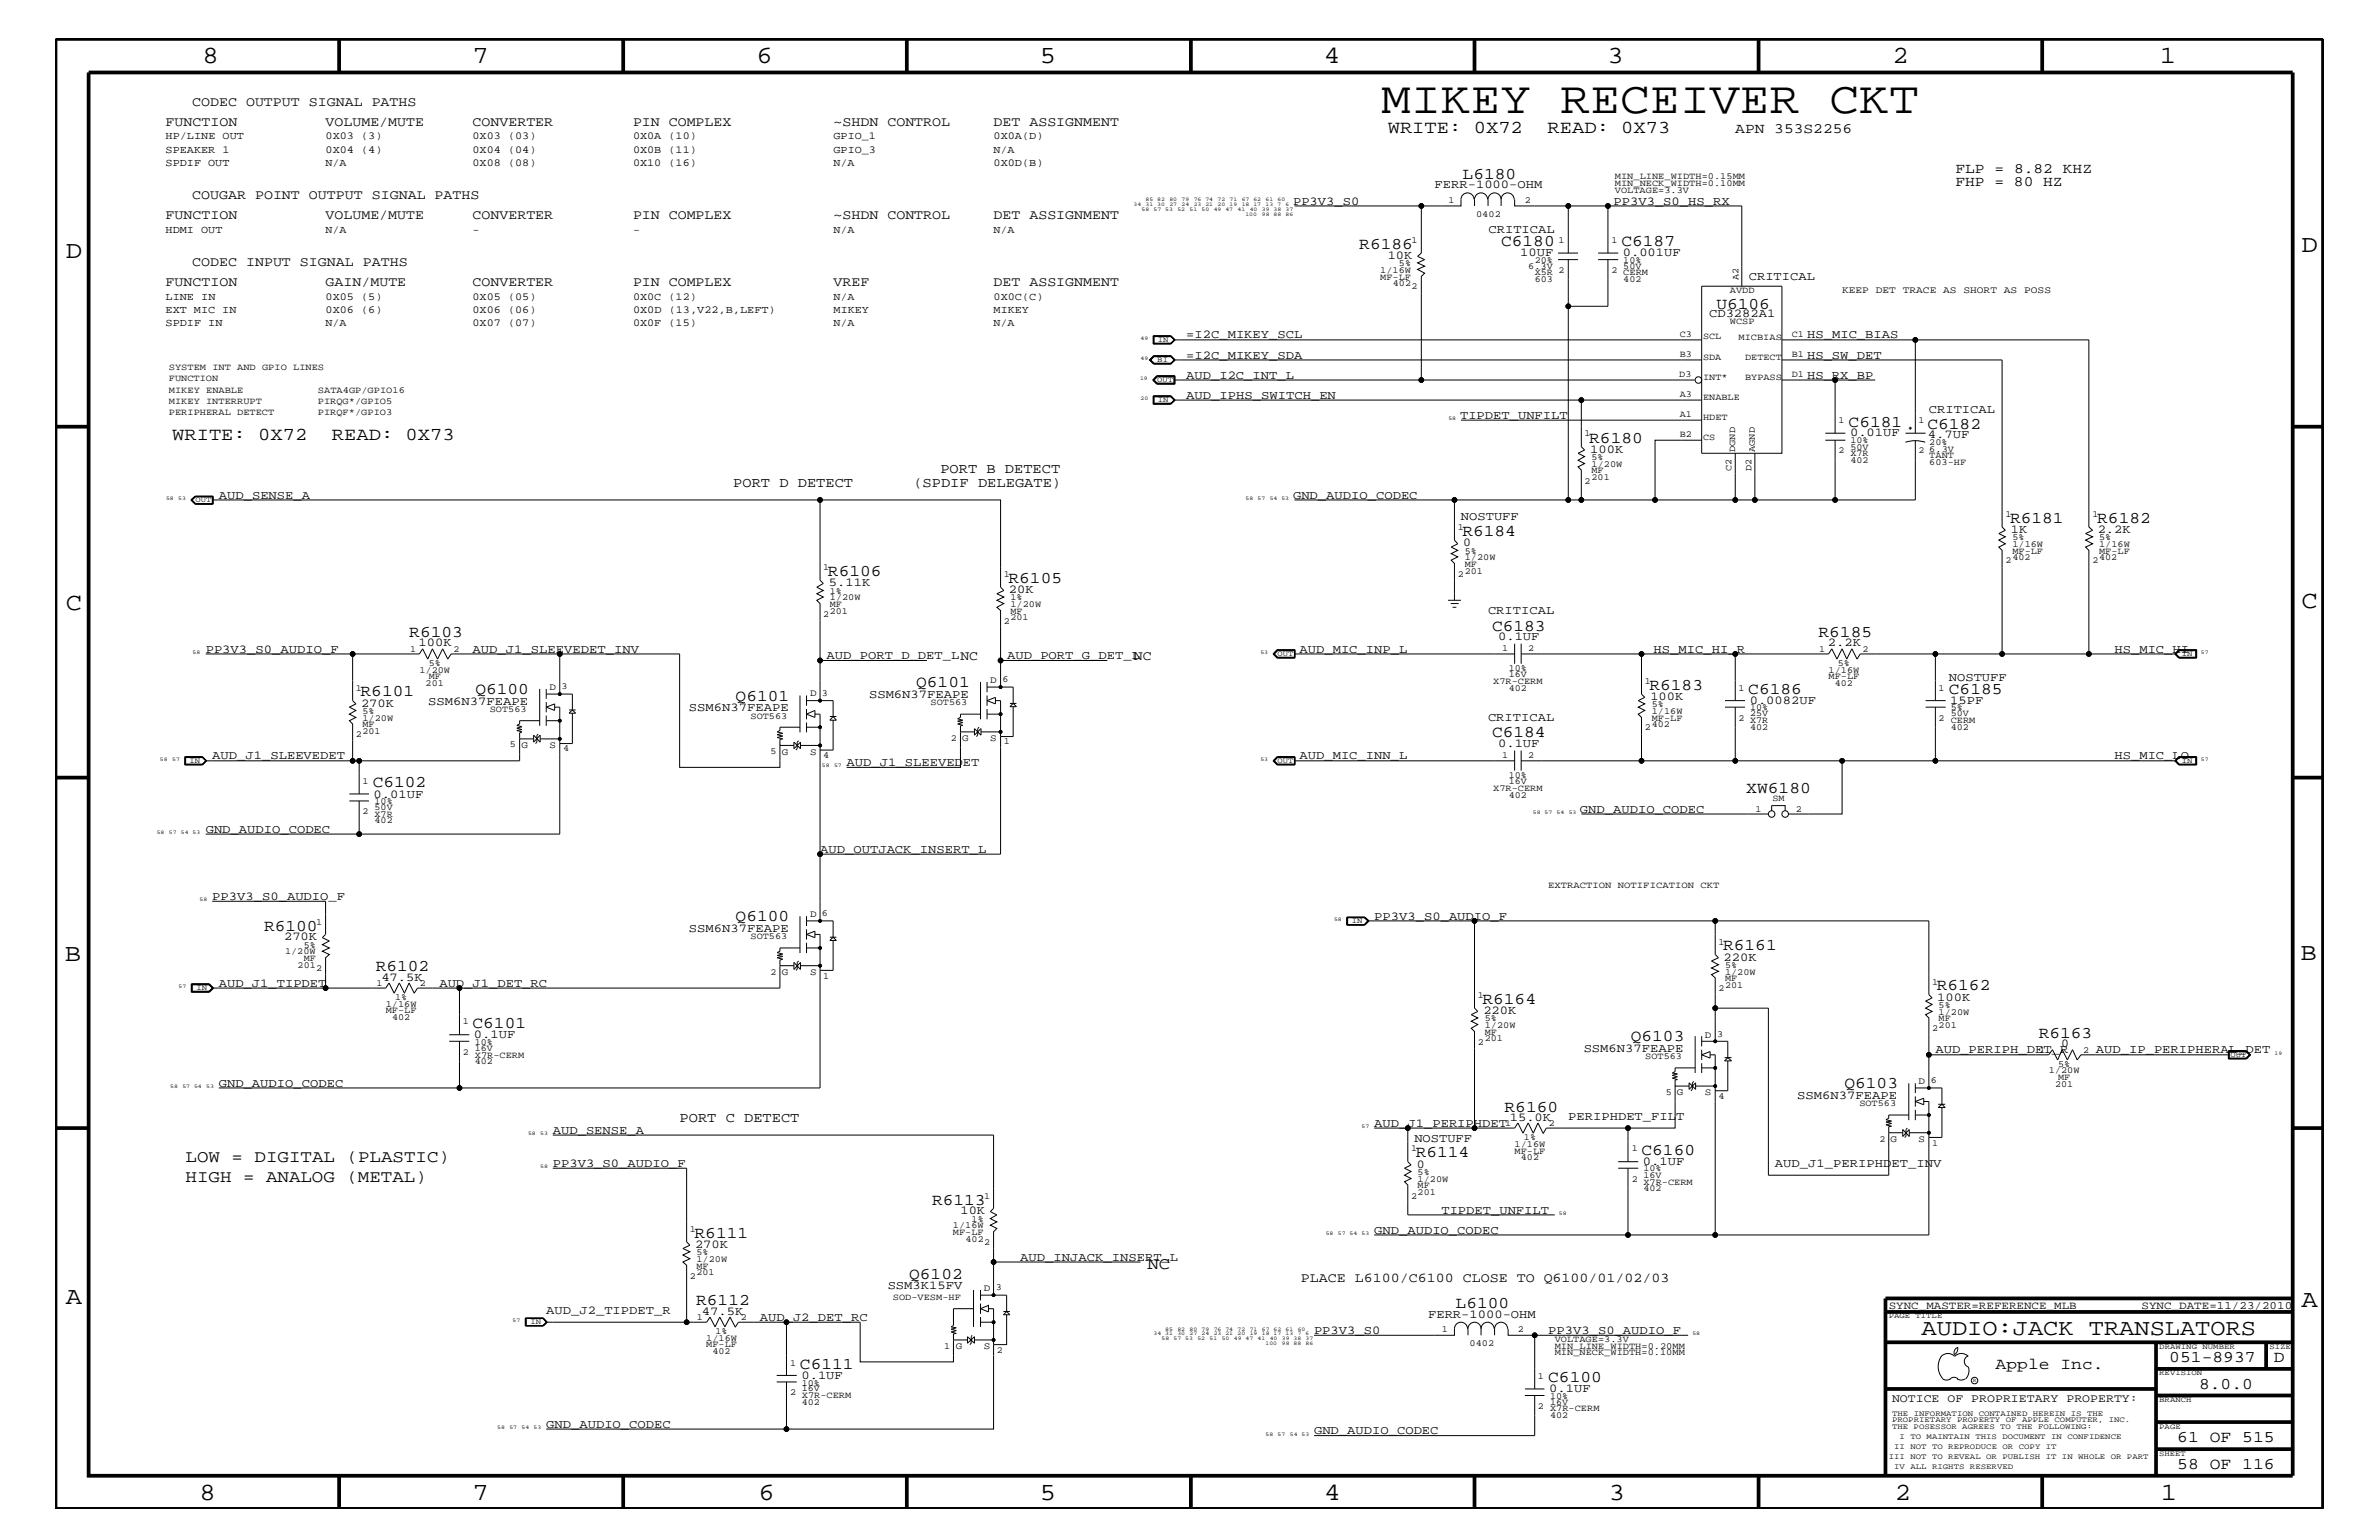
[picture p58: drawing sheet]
<svg xmlns="http://www.w3.org/2000/svg" width="432mm" height="279mm" viewBox="0 0 432 279" stroke-linecap="round" stroke-linejoin="round" font-family="sans-serif">
<defs><g id="words">
<text font-size="8.2" x="250.7" y="20.4">MIKEY RECEIVER CKT</text>
<g font-size="4.5">
<text x="36.7" y="11.5">8</text>
<text x="85.8" y="11.5">7</text>
<text x="137.3" y="11.5">6</text>
<text x="188.7" y="11.5">5</text>
<text x="240.3" y="11.5">4</text>
<text x="291.8" y="11.5">3</text>
<text x="343.5" y="11.5">2</text>
<text x="392" y="11.5">1</text>
<text x="11.9" y="46.8">D</text>
<text x="417.7" y="45.7">D</text>
<text x="11.9" y="110.6">C</text>
<text x="417.7" y="110.3">C</text>
<text x="11.8" y="174.3">B</text>
<text x="417.6" y="174.2">B</text>
<text x="11.9" y="236.7">A</text>
<text x="417.7" y="237.1">A</text>
<text x="36.2" y="272.1">8</text>
<text x="85.8" y="272.1">7</text>
<text x="137.7" y="272.1">6</text>
<text x="188.7" y="272.1">5</text>
<text x="240.4" y="272.1">4</text>
<text x="292" y="272.1">3</text>
<text x="343.9" y="272.1">2</text>
<text x="392.2" y="272.1">1</text>
</g>
<text font-size="4.1" x="348.8" y="242.3">AUDIO:JACK TRANSLATORS</text>
<g font-size="3.3">
<text x="251.9" y="24.1">WRITE: 0X72</text>
<text x="280.9" y="24.1">READ: 0X73</text>
<text x="31.2" y="79.9">WRITE: 0X72</text>
<text x="60.2" y="79.9">READ: 0X73</text>
</g>
<g font-size="3.1">
<text x="33.7" y="214.4">HIGH = ANALOG (METAL)</text>
<text x="33.7" y="210.8">LOW = DIGITAL (PLASTIC)</text>
<text x="208.3" y="230.2">NC</text>
</g>
<g font-size="3">
<text x="265.5" y="32.5">L6180</text>
<text x="246.7" y="45.2">R6186</text>
<text x="272.5" y="44.6">C6180</text>
<text x="294.3" y="44.6">C6187</text>
<text x="311.5" y="56.1">U6106</text>
<text x="335.5" y="77.4">C6181</text>
<text x="349.8" y="77.8">C6182</text>
<text x="288.5" y="80.3">R6180</text>
<text x="364.8" y="94.9">R6181</text>
<text x="380.7" y="94.9">R6182</text>
<text x="265.4" y="97.3">R6184</text>
<text x="150.3" y="104.6">R6106</text>
<text x="183" y="105.8">R6105</text>
<text x="74.3" y="115.6">R6103</text>
<text x="270.8" y="114.4">C6183</text>
<text x="330.1" y="115.6">R6185</text>
<text x="86.3" y="125.9">Q6100</text>
<text x="166.3" y="124.7">Q6101</text>
<text x="299.4" y="125.2">R6183</text>
<text x="317.3" y="125.9">C6186</text>
<text x="353.7" y="125.9">C6185</text>
<text x="65.4" y="126.4">R6101</text>
<text x="133.5" y="127.1">Q6101</text>
<text x="270.8" y="133.8">C6184</text>
<text x="67.6" y="142.9">C6102</text>
<text x="316.9" y="144">XW6180</text>
<text x="133.5" y="167.1">Q6100</text>
<text x="47.9" y="168.9">R6100</text>
<text x="312.8" y="172.4">R6161</text>
<text x="68.2" y="176.2">R6102</text>
<text x="351.5" y="179.7">R6162</text>
<text x="269.1" y="182.1">R6164</text>
<text x="85.8" y="186.5">C6101</text>
<text x="296" y="188.9">Q6103</text>
<text x="370" y="188.3">R6163</text>
<text x="334.8" y="197.4">Q6103</text>
<text x="273.1" y="201.7">R6160</text>
<text x="297.9" y="209.6">C6160</text>
<text x="257" y="210">R6114</text>
<text x="169.2" y="218.6">R6113</text>
<text x="126.1" y="224.6">R6111</text>
<text x="165" y="232">Q6102</text>
<text x="126.4" y="236.8">R6112</text>
<text x="264.2" y="237.3">L6100</text>
<text x="145.2" y="248.4">C6111</text>
<text x="281" y="250.7">C6100</text>
<text x="362.2" y="248.4">Apple Inc.</text>
<text x="393.7" y="247.1">051-8937</text>
<text x="399.2" y="252">8.0.0</text>
<text x="412.7" y="247.1">D</text>
<text x="395.2" y="261.6">61 OF 515</text>
<text x="395.2" y="266.6">58 OF 116</text>
</g>
<g font-size="2.6">
<text x="315" y="24.1">APN 353S2256</text>
<text x="354.9" y="31.4">FLP = 8.82 KHZ</text>
<text x="354.9" y="33.7">FHP = 80 HZ</text>
</g>
<g font-size="2.5">
<text x="30.1" y="22.9">FUNCTION</text>
<text x="34.9" y="19.2">CODEC OUTPUT SIGNAL PATHS</text>
<text x="59.1" y="22.9">VOLUME/MUTE</text>
<text x="85.8" y="22.9">CONVERTER</text>
<text x="114.9" y="22.9">PIN COMPLEX</text>
<text x="151.3" y="22.9">~SHDN CONTROL</text>
<text x="180.3" y="22.9">DET ASSIGNMENT</text>
<text x="30.1" y="39.8">FUNCTION</text>
<text x="34.9" y="36.2">COUGAR POINT OUTPUT SIGNAL PATHS</text>
<text x="59.1" y="39.8">VOLUME/MUTE</text>
<text x="85.8" y="39.8">CONVERTER</text>
<text x="114.9" y="39.8">PIN COMPLEX</text>
<text x="151.3" y="39.8">~SHDN CONTROL</text>
<text x="180.3" y="39.8">DET ASSIGNMENT</text>
<text x="30.1" y="51.9">FUNCTION</text>
<text x="34.9" y="48.3">CODEC INPUT SIGNAL PATHS</text>
<text x="59.1" y="51.9">GAIN/MUTE</text>
<text x="85.8" y="51.9">CONVERTER</text>
<text x="114.9" y="51.9">PIN COMPLEX</text>
<text x="151.3" y="51.9">VREF</text>
<text x="180.3" y="51.9">DET ASSIGNMENT</text>
<text x="133.1" y="88.3">PORT D DETECT</text>
<text x="165.8" y="88.3">(SPDIF DELEGATE)</text>
<text x="170.7" y="85.9">PORT B DETECT</text>
<text x="123.4" y="203.5">PORT C DETECT</text>
<text x="236.1" y="232.6">PLACE L6100/C6100 CLOSE TO Q6100/01/02/03</text>
</g>
<g font-size="2.2">
<text x="260.4" y="34.1">FERR-1000-OHM</text>
<text x="234.7" y="37.2">PP3V3_S0</text>
<text x="292.9" y="37.2">PP3V3_S0_HS_RX</text>
<text x="251.9" y="47">10K</text>
<text x="270.2" y="42.3">CRITICAL</text>
<text x="275.9" y="46.5">10UF</text>
<text x="294.6" y="46.5">0.001UF</text>
<text x="317.4" y="50.7">CRITICAL</text>
<text x="310.2" y="57.5">CD3282A1</text>
<text x="215.3" y="61.4">=I2C_MIKEY_SCL</text>
<text x="215.3" y="65.1">=I2C_MIKEY_SDA</text>
<text x="328" y="61.4">HS_MIC_BIAS</text>
<text x="328" y="65.1">HS_SW_DET</text>
<text x="215.3" y="68.7">AUD_I2C_INT_L</text>
<text x="328" y="68.7">HS_RX_BP</text>
<text x="215.3" y="72.3">AUD_IPHS_SWITCH_EN</text>
<text x="265" y="76">TIPDET_UNFILT</text>
<text x="350.1" y="75">CRITICAL</text>
<text x="288.6" y="82.2">100K</text>
<text x="335.8" y="79.2">0.01UF</text>
<text x="349.9" y="79.4">4.7UF</text>
<text x="39.7" y="90.5">AUD_SENSE_A</text>
<text x="234.7" y="90.5">GND_AUDIO_CODEC</text>
<text x="265.2" y="94.3">NOSTUFF</text>
<text x="265.6" y="99.1">0</text>
<text x="365" y="96.7">1K</text>
<text x="380.7" y="96.7">2.2K</text>
<text x="150.5" y="106.4">5.11K</text>
<text x="183.1" y="107.6">20K</text>
<text x="270.1" y="111.4">CRITICAL</text>
<text x="37.3" y="118.4">PP3V3_S0_AUDIO_F</text>
<text x="76" y="117.3">100K</text>
<text x="85.8" y="118.4">AUD_J1_SLEEVEDET_INV</text>
<text x="150" y="119.6">AUD_PORT_D_DET_LNC</text>
<text x="182.8" y="119.6">AUD_PORT_G_DET_LNC</text>
<text x="235.9" y="118.4">AUD_MIC_INP_L</text>
<text x="271.9" y="116.2">0.1UF</text>
<text x="300.1" y="118.4">HS_MIC_HI_R</text>
<text x="331.8" y="117.3">2.2K</text>
<text x="383.8" y="118.4">HS_MIC_HI</text>
<text x="353.7" y="123.5">NOSTUFF</text>
<text x="65.5" y="128.2">270K</text>
<text x="77.7" y="127.9">SSM6N37FEAPE</text>
<text x="125.1" y="129.1">SSM6N37FEAPE</text>
<text x="157.7" y="126.6">SSM6N37FEAPE</text>
<text x="270.1" y="130.8">CRITICAL</text>
<text x="299.6" y="127">100K</text>
<text x="317.6" y="127.7">0.0082UF</text>
<text x="354" y="127.7">15PF</text>
<text x="38.5" y="137.8">AUD_J1_SLEEVEDET</text>
<text x="235.9" y="137.8">AUD_MIC_INN_L</text>
<text x="271.9" y="135.6">0.1UF</text>
<text x="383.8" y="137.8">HS_MIC_LO</text>
<text x="153.7" y="139">AUD_J1_SLEEVEDET</text>
<text x="67.8" y="144.7">0.01UF</text>
<text x="286.8" y="147.5">GND_AUDIO_CODEC</text>
<text x="37.3" y="151.1">GND_AUDIO_CODEC</text>
<text x="148.8" y="154.7">AUD_OUTJACK_INSERT_L</text>
<text x="38.5" y="163.3">PP3V3_S0_AUDIO_F</text>
<text x="249.4" y="166.9">PP3V3_S0_AUDIO_F</text>
<text x="51.6" y="170.6">270K</text>
<text x="125.1" y="169">SSM6N37FEAPE</text>
<text x="39.7" y="179">AUD_J1_TIPDET</text>
<text x="69.2" y="177.9">47.5K</text>
<text x="79.8" y="179">AUD_J1_DET_RC</text>
<text x="312.8" y="174.3">220K</text>
<text x="269.2" y="184">220K</text>
<text x="351.6" y="181.6">100K</text>
<text x="86" y="188.3">0.1UF</text>
<text x="287.4" y="190.9">SSM6N37FEAPE</text>
<text x="351.3" y="191.1">AUD_PERIPH_DET_R</text>
<text x="374.1" y="190">0</text>
<text x="380.4" y="191.1">AUD_IP_PERIPHERAL_DET</text>
<text x="39.7" y="197.2">GND_AUDIO_CODEC</text>
<text x="274" y="203.4">15.0K</text>
<text x="284.6" y="203.2">PERIPHDET_FILT</text>
<text x="326.2" y="199.3">SSM6N37FEAPE</text>
<text x="100.3" y="205.7">AUD_SENSE_A</text>
<text x="249.4" y="204.4">AUD_J1_PERIPHDET</text>
<text x="256.7" y="207.1">NOSTUFF</text>
<text x="100.3" y="211.7">PP3V3_S0_AUDIO_F</text>
<text x="257.1" y="211.9">0</text>
<text x="298.2" y="211.4">0.1UF</text>
<text x="322.2" y="211.7">AUD_J1_PERIPHDET_INV</text>
<text x="174.3" y="220.3">10K</text>
<text x="261.6" y="220.2">TIPDET_UNFILT</text>
<text x="126.2" y="226.4">270K</text>
<text x="249.4" y="223.9">GND_AUDIO_CODEC</text>
<text x="161.1" y="233.9">SSM3K15FV</text>
<text x="185.2" y="228.7">AUD_INJACK_INSERT_L</text>
<text x="99.1" y="238.4">AUD_J2_TIPDET_R</text>
<text x="127.4" y="238.5">47.5K</text>
<text x="137.9" y="239.6">AUD_J2_DET_RC</text>
<text x="259.2" y="239">FERR-1000-OHM</text>
<text x="238.5" y="242">PP3V3_S0</text>
<text x="281" y="242">PP3V3_S0_AUDIO_F</text>
<text x="145.5" y="250.1">0.1UF</text>
<text x="281.2" y="252.6">0.1UF</text>
<text x="99.1" y="259">GND_AUDIO_CODEC</text>
<text x="238.5" y="260.2">GND_AUDIO_CODEC</text>
</g>
<text font-size="2.1" x="343.4" y="254.4">NOTICE OF PROPRIETARY PROPERTY:</text>
<g font-size="2">
<text x="342.8" y="237.4">SYNC_MASTER=REFERENCE_MLB</text>
<text x="388.7" y="237.4">SYNC_DATE=11/23/2010</text>
</g>
<g font-size="1.9">
<text x="30.1" y="25.3">HP/LINE OUT</text>
<text x="30.1" y="27.7">SPEAKER 1</text>
<text x="59.1" y="25.3">0X03 (3)</text>
<text x="59.1" y="27.7">0X04 (4)</text>
<text x="85.8" y="27.7">0X04 (04)</text>
<text x="85.8" y="25.3">0X03 (03)</text>
<text x="114.9" y="25.3">0X0A (10)</text>
<text x="114.9" y="27.7">0X0B (11)</text>
<text x="151.3" y="27.7">GPIO_3</text>
<text x="151.3" y="25.3">GPIO_1</text>
<text x="180.3" y="25.3">0X0A(D)</text>
<text x="180.3" y="27.7">N/A</text>
<text x="30.1" y="30.2">SPDIF OUT</text>
<text x="59.1" y="30.2">N/A</text>
<text x="85.8" y="30.2">0X08 (08)</text>
<text x="114.9" y="30.2">0X10 (16)</text>
<text x="151.3" y="30.2">N/A</text>
<text x="180.3" y="30.2">0X0D(B)</text>
<text x="30.1" y="42.3">HDMI OUT</text>
<text x="59.1" y="42.3">N/A</text>
<text x="85.8" y="42.3">-</text>
<text x="114.9" y="42.3">-</text>
<text x="151.3" y="42.3">N/A</text>
<text x="180.3" y="42.3">N/A</text>
<text x="30.1" y="59.2">SPDIF IN</text>
<text x="30.1" y="56.8">EXT MIC IN</text>
<text x="30.1" y="54.4">LINE IN</text>
<text x="59.1" y="56.8">0X06 (6)</text>
<text x="59.1" y="59.2">N/A</text>
<text x="59.1" y="54.4">0X05 (5)</text>
<text x="85.8" y="54.4">0X05 (05)</text>
<text x="85.8" y="59.2">0X07 (07)</text>
<text x="85.8" y="56.8">0X06 (06)</text>
<text x="114.9" y="56.8">0X0D (13,V22,B,LEFT)</text>
<text x="114.9" y="54.4">0X0C (12)</text>
<text x="114.9" y="59.2">0X0F (15)</text>
<text x="151.3" y="56.8">MIKEY</text>
<text x="151.3" y="59.2">N/A</text>
<text x="151.3" y="54.4">N/A</text>
<text x="180.3" y="56.8">MIKEY</text>
<text x="180.3" y="54.4">0X0C(C)</text>
<text x="180.3" y="59.2">N/A</text>
</g>
<g font-size="1.8">
<text x="334.3" y="53.2">KEEP DET TRACE AS SHORT AS POSS</text>
<text x="99.7" y="125.2">D</text>
<text x="179.7" y="124">D</text>
<text x="147.1" y="126.4">D</text>
<text x="94.7" y="135.7">G</text>
<text x="99.7" y="135.7">S</text>
<text x="141.9" y="136.9">G</text>
<text x="147.1" y="136.9">S</text>
<text x="174.7" y="134.5">G</text>
<text x="179.7" y="134.5">S</text>
<text x="147.1" y="166.4">D</text>
<text x="141.9" y="176.9">G</text>
<text x="147.1" y="176.9">S</text>
<text x="309.5" y="188.2">D</text>
<text x="348.2" y="196.7">D</text>
<text x="304.4" y="198.7">G</text>
<text x="309.5" y="198.7">S</text>
<text x="343.2" y="207.2">G</text>
<text x="348.2" y="207.2">S</text>
<text x="178.6" y="234.3">D</text>
<text x="173.5" y="244.8">G</text>
<text x="178.6" y="244.8">S</text>
</g>
<g font-size="1.7">
<text x="293.1" y="35">VOLTAGE=3.3V</text>
<text x="293.1" y="32.5">MIN_LINE_WIDTH=0.15MM</text>
<text x="293.1" y="33.7">MIN_NECK_WIDTH=0.10MM</text>
<text x="262.9" y="36.8">1</text>
<text x="267.9" y="39.3">0402</text>
<text x="276.8" y="36.8">2</text>
<text x="256.2" y="44.1">1</text>
<text x="278.6" y="47.7">20%</text>
<text x="282.9" y="44.1">1</text>
<text x="292.5" y="44.1">1</text>
<text x="294.6" y="47.7">10%</text>
<text x="250.5" y="50.7">MF-LF</text>
<text x="250.5" y="49.6">1/16W</text>
<text x="252.8" y="51.9">402</text>
<text x="253.9" y="48.3">5%</text>
<text x="256.2" y="52.5">2</text>
<text x="277.4" y="48.8">6.3V</text>
<text x="278.6" y="50">X5R</text>
<text x="278.6" y="51.3">603</text>
<text x="282.9" y="49.6">2</text>
<text x="292.5" y="49.6">2</text>
<text x="294.6" y="50">CERM</text>
<text x="294.6" y="51.3">402</text>
<text x="294.6" y="48.8">50V</text>
<text x="314" y="53.2">AVDD</text>
<text x="315.6" y="50.7" transform="rotate(-90 315.6 50.7)">A2</text>
<text x="314" y="58.9">WCSP</text>
<text x="304.9" y="61.2">C3</text>
<text x="304.9" y="64.7">B3</text>
<text x="309.1" y="65.3">SDA</text>
<text x="309.1" y="61.6">SCL</text>
<text x="315.6" y="61.7">MICBIAS</text>
<text x="316.7" y="65.3">DETECT</text>
<text x="325.2" y="64.7">B1</text>
<text x="325.2" y="61.1">C1</text>
<text x="30.6" y="71.3">MIKEY ENABLE</text>
<text x="30.6" y="69.2">FUNCTION</text>
<text x="30.6" y="67.2">SYSTEM INT AND GPIO LINES</text>
<text x="57.7" y="71.3">SATA4GP/GPIO16</text>
<text x="304.8" y="68.4">D3</text>
<text x="309.1" y="68.9">INT*</text>
<text x="316.7" y="68.9">BYPASS</text>
<text x="325.2" y="68.4">D1</text>
<text x="30.6" y="73.3">MIKEY INTERRUPT</text>
<text x="30.6" y="75.4">PERIPHERAL DETECT</text>
<text x="57.7" y="73.3">PIRQG*/GPIO5</text>
<text x="57.7" y="75.4">PIRQF*/GPIO3</text>
<text x="304.9" y="72.1">A3</text>
<text x="304.9" y="75.7">A1</text>
<text x="309.1" y="76.2">HDET</text>
<text x="309.1" y="72.6">ENABLE</text>
<text x="333.7" y="76.8">1</text>
<text x="348.2" y="76.8">1</text>
<text x="287.6" y="79.2">1</text>
<text x="288.9" y="83.5">5%</text>
<text x="304.9" y="79.4">B2</text>
<text x="309.1" y="79.9">CS</text>
<text x="315" y="82" transform="rotate(-90 315 82)">DGND</text>
<text x="318.5" y="82" transform="rotate(-90 318.5 82)">AGND</text>
<text x="333.7" y="82.2">2</text>
<text x="335.9" y="82.7">X7R</text>
<text x="335.9" y="83.9">402</text>
<text x="335.9" y="80.5">10%</text>
<text x="335.9" y="81.6">50V</text>
<text x="348.2" y="82.2">2</text>
<text x="350.2" y="83.1">TANT</text>
<text x="350.2" y="80.8">20%</text>
<text x="350.2" y="82">6.3V</text>
<text x="287.6" y="87.7">2</text>
<text x="288.9" y="85.9">MF</text>
<text x="288.9" y="87.1">201</text>
<text x="288.9" y="84.7">1/20W</text>
<text x="314.3" y="85.5" transform="rotate(-90 314.3 85.5)">C2</text>
<text x="317.9" y="85.5" transform="rotate(-90 317.9 85.5)">D2</text>
<text x="350.2" y="84.4">603-HF</text>
<text x="364" y="93.8">1</text>
<text x="379.8" y="93.8">1</text>
<text x="264.6" y="96.2">1</text>
<text x="265.9" y="100.4">5%</text>
<text x="265.9" y="101.6">1/20W</text>
<text x="365.3" y="100.4">MF-LF</text>
<text x="365.3" y="101.6">402</text>
<text x="365.3" y="98">5%</text>
<text x="365.3" y="99.3">1/16W</text>
<text x="381" y="100.4">MF-LF</text>
<text x="381" y="101.6">402</text>
<text x="381" y="98">5%</text>
<text x="381" y="99.3">1/16W</text>
<text x="149.4" y="103.5">1</text>
<text x="150.6" y="107.7">1%</text>
<text x="182.2" y="104.7">1</text>
<text x="264.6" y="104.7">2</text>
<text x="265.9" y="102.9">MF</text>
<text x="265.9" y="104.1">201</text>
<text x="364" y="102.2">2</text>
<text x="379.8" y="102.2">2</text>
<text x="149.4" y="112">2</text>
<text x="150.6" y="110.2">MF</text>
<text x="150.6" y="111.4">201</text>
<text x="150.6" y="108.9">1/20W</text>
<text x="182.2" y="113.1">2</text>
<text x="183.4" y="111.4">MF</text>
<text x="183.4" y="112.6">201</text>
<text x="183.4" y="108.9">1%</text>
<text x="183.4" y="110.2">1/20W</text>
<text x="74.4" y="118.2">1</text>
<text x="82.3" y="118.2">2</text>
<text x="272.6" y="118.1">1</text>
<text x="277.4" y="118.1">2</text>
<text x="330.2" y="118.2">1</text>
<text x="338.1" y="118.2">2</text>
<text x="64.6" y="125.3">1</text>
<text x="76.1" y="122">1/20W</text>
<text x="77.3" y="124.4">201</text>
<text x="77.8" y="123.2">MF</text>
<text x="77.8" y="120.8">5%</text>
<text x="101.9" y="125.1">3</text>
<text x="181.9" y="123.8">6</text>
<text x="271" y="124.1">X7R-CERM</text>
<text x="273.9" y="125.3">402</text>
<text x="273.9" y="121.7">10%</text>
<text x="273.9" y="122.9">16V</text>
<text x="298.5" y="124.1">1</text>
<text x="315.6" y="125.3">1</text>
<text x="331.9" y="123.2">MF-LF</text>
<text x="331.9" y="122">1/16W</text>
<text x="333" y="124.4">402</text>
<text x="333.6" y="120.8">5%</text>
<text x="351.9" y="125.3">1</text>
<text x="65.8" y="131.9">MF</text>
<text x="65.8" y="129.6">5%</text>
<text x="65.8" y="130.8">1/20W</text>
<text x="88.9" y="129.1">SOT563</text>
<text x="136.2" y="130.4">SOT563</text>
<text x="149.2" y="126.3">3</text>
<text x="168.9" y="128">SOT563</text>
<text x="299.8" y="130.8">MF-LF</text>
<text x="299.8" y="131.9">402</text>
<text x="299.8" y="128.3">5%</text>
<text x="299.8" y="129.6">1/16W</text>
<text x="315.6" y="130.8">2</text>
<text x="317.7" y="131.3">X7R</text>
<text x="317.7" y="128.9">10%</text>
<text x="317.7" y="130">25V</text>
<text x="351.9" y="130.8">2</text>
<text x="354.1" y="131.3">CERM</text>
<text x="354.1" y="128.9">5%</text>
<text x="354.1" y="130">50V</text>
<text x="64.6" y="133.8">2</text>
<text x="65.8" y="133.2">201</text>
<text x="92.5" y="135.6">5</text>
<text x="102.2" y="136.3">4</text>
<text x="139.9" y="136.8">5</text>
<text x="149.4" y="137.5">4</text>
<text x="172.6" y="134.4">2</text>
<text x="182.2" y="135.1">1</text>
<text x="272.6" y="137.4">1</text>
<text x="277.4" y="137.4">2</text>
<text x="298.5" y="132.5">2</text>
<text x="317.7" y="132.4">402</text>
<text x="354.1" y="132.4">402</text>
<text x="65.8" y="142.3">1</text>
<text x="271" y="143.5">X7R-CERM</text>
<text x="273.9" y="141.1">10%</text>
<text x="273.9" y="142.3">16V</text>
<text x="65.8" y="147.7">2</text>
<text x="68" y="148.2">X7R</text>
<text x="68" y="149.4">402</text>
<text x="68" y="145.9">10%</text>
<text x="68" y="147">50V</text>
<text x="273.9" y="144.7">402</text>
<text x="318.6" y="147.3">1</text>
<text x="321.7" y="145.3">SM</text>
<text x="325.9" y="147.3">2</text>
<text x="281" y="161.1">EXTRACTION NOTIFICATION CKT</text>
<text x="57.4" y="167.8">1</text>
<text x="149.2" y="166.2">6</text>
<text x="51.7" y="173.2">1/20W</text>
<text x="55.1" y="172">5%</text>
<text x="136.2" y="170.4">SOT563</text>
<text x="311.9" y="171.4">1</text>
<text x="54" y="175.6">201</text>
<text x="55.1" y="174.4">MF</text>
<text x="57.4" y="176.2">2</text>
<text x="68.3" y="178.8">1</text>
<text x="76.2" y="178.8">2</text>
<text x="139.9" y="176.8">2</text>
<text x="149.4" y="177.6">1</text>
<text x="311.9" y="179.9">2</text>
<text x="313.1" y="178">MF</text>
<text x="313.1" y="179.3">201</text>
<text x="313.1" y="175.6">5%</text>
<text x="313.1" y="176.8">1/20W</text>
<text x="350.7" y="178.7">1</text>
<text x="70" y="183.8">MF-LF</text>
<text x="70" y="182.7">1/16W</text>
<text x="71.2" y="185">402</text>
<text x="71.7" y="181.4">1%</text>
<text x="84" y="185.9">1</text>
<text x="268.2" y="181">1</text>
<text x="269.5" y="185.3">5%</text>
<text x="351.9" y="185.3">MF</text>
<text x="351.9" y="182.9">5%</text>
<text x="351.9" y="184.1">1/20W</text>
<text x="84" y="191.4">2</text>
<text x="86.2" y="191.9">X7R-CERM</text>
<text x="86.2" y="189.5">10%</text>
<text x="86.2" y="190.6">16V</text>
<text x="268.2" y="189.5">2</text>
<text x="269.5" y="187.7">MF</text>
<text x="269.5" y="188.9">201</text>
<text x="269.5" y="186.5">1/20W</text>
<text x="311.7" y="188.1">3</text>
<text x="350.7" y="187.1">2</text>
<text x="351.9" y="186.5">201</text>
<text x="370.2" y="191">1</text>
<text x="378.1" y="191">2</text>
<text x="86.2" y="193.1">402</text>
<text x="298.6" y="192.2">SOT563</text>
<text x="350.4" y="196.5">6</text>
<text x="371.9" y="194.8">1/20W</text>
<text x="373" y="197.2">201</text>
<text x="373.5" y="195.9">MF</text>
<text x="373.5" y="193.6">5%</text>
<text x="302.3" y="198.7">5</text>
<text x="311.9" y="199.3">4</text>
<text x="337.5" y="200.7">SOT563</text>
<text x="256.1" y="208.9">1</text>
<text x="273.2" y="204.3">1</text>
<text x="274.9" y="209.3">MF-LF</text>
<text x="274.9" y="208.1">1/16W</text>
<text x="276.6" y="206.9">1%</text>
<text x="281.1" y="204.3">2</text>
<text x="296.2" y="208.9">1</text>
<text x="341.1" y="207.1">2</text>
<text x="350.7" y="207.9">1</text>
<text x="257.3" y="215.6">MF</text>
<text x="257.3" y="213.2">5%</text>
<text x="257.3" y="214.4">1/20W</text>
<text x="276.1" y="210.5">402</text>
<text x="296.2" y="214.4">2</text>
<text x="298.3" y="214.9">X7R-CERM</text>
<text x="298.3" y="212.5">10%</text>
<text x="298.3" y="213.6">16V</text>
<text x="176.4" y="221.7">1%</text>
<text x="178.6" y="217.5">1</text>
<text x="256.1" y="217.5">2</text>
<text x="257.3" y="216.9">201</text>
<text x="298.3" y="216.1">402</text>
<text x="125.2" y="223.5">1</text>
<text x="126.4" y="227.7">5%</text>
<text x="173" y="224.1">MF-LF</text>
<text x="173" y="222.9">1/16W</text>
<text x="175.3" y="225.3">402</text>
<text x="178.6" y="225.9">2</text>
<text x="125.2" y="232">2</text>
<text x="126.4" y="230.2">MF</text>
<text x="126.4" y="231.3">201</text>
<text x="126.4" y="229">1/20W</text>
<text x="126.5" y="239.5">1</text>
<text x="134.5" y="239.5">2</text>
<text x="162.1" y="235.8">SOD-VESM-HF</text>
<text x="180.8" y="234.1">3</text>
<text x="128.2" y="244.5">MF-LF</text>
<text x="128.2" y="243.3">1/16W</text>
<text x="129.3" y="245.6">402</text>
<text x="129.9" y="242">1%</text>
<text x="171.4" y="244.7">1</text>
<text x="180.9" y="245.4">2</text>
<text x="261.7" y="241.7">1</text>
<text x="266.7" y="244.2">0402</text>
<text x="275.5" y="241.7">2</text>
<text x="282.2" y="243.5">VOLTAGE=3.3V</text>
<text x="282.2" y="244.7">MIN_LINE_WIDTH=0.20MM</text>
<text x="282.2" y="245.9">MIN_NECK_WIDTH=0.10MM</text>
<text x="143.4" y="247.8">1</text>
<text x="145.5" y="251.4">10%</text>
<text x="279.1" y="250.1">1</text>
<text x="143.4" y="253.2">2</text>
<text x="145.5" y="253.7">X7R-CERM</text>
<text x="145.5" y="254.9">402</text>
<text x="145.5" y="252.4">16V</text>
<text x="279.1" y="255.6">2 X7R-CERM</text>
<text x="281.3" y="257.3">402</text>
<text x="281.3" y="253.8">10%</text>
<text x="281.3" y="254.9">16V</text>
</g>
<g font-size="1.4">
<text x="210.1" y="65.6">BI</text>
<text x="210.1" y="62">IN</text>
<text x="210.1" y="69.3">OUT</text>
<text x="210.1" y="72.9">IN</text>
<text x="35.5" y="91.1">OUT</text>
<text x="231.9" y="119">OUT</text>
<text x="396" y="119">IN</text>
<text x="34.4" y="138.4">IN</text>
<text x="231.9" y="138.4">OUT</text>
<text x="396" y="138.4">IN</text>
<text x="245.4" y="167.5">IN</text>
<text x="35.6" y="179.6">IN</text>
<text x="404.9" y="191.7">OUT</text>
<text x="342.8" y="239.2">PAGE TITLE</text>
<text x="96.3" y="240.2">IN</text>
<text x="391.9" y="244.7">DRAWING NUMBER</text>
<text x="411.9" y="244.7">SIZE</text>
<text x="391.9" y="249.5">REVISION</text>
<text x="343.4" y="256.8">THE INFORMATION CONTAINED HEREIN IS THE</text>
<text x="391.9" y="254.4">BRANCH</text>
<text x="343.4" y="259.3">THE POSESSOR AGREES TO THE FOLLOWING:</text>
<text x="343.4" y="258">PROPRIETARY PROPERTY OF APPLE COMPUTER, INC.</text>
<text x="343.8" y="262.9">II NOT TO REPRODUCE OR COPY IT</text>
<text x="344.8" y="261.1">I TO MAINTAIN THIS DOCUMENT IN CONFIDENCE</text>
<text x="391.9" y="259.3">PAGE</text>
<text x="342.8" y="264.7">III NOT TO REVEAL OR PUBLISH IT IN WHOLE OR PART</text>
<text x="343.8" y="266.6">IV ALL RIGHTS RESERVED</text>
<text x="391.9" y="264.1">SHEET</text>
</g>
<g font-size="1">
<text x="205.7" y="37.4">34</text>
<text x="207.2" y="38.3">58</text>
<text x="207.9" y="37.4">31 30</text>
<text x="207.9" y="36.5">85 82</text>
<text x="209.4" y="38.3">57 53</text>
<text x="212.3" y="37.4">27</text>
<text x="212.3" y="36.5">80</text>
<text x="213.7" y="38.3">52</text>
<text x="214.5" y="37.4">24</text>
<text x="214.5" y="36.5">79</text>
<text x="215.9" y="38.3">51</text>
<text x="216.7" y="37.4">23 21</text>
<text x="216.7" y="36.5">76 74</text>
<text x="218.1" y="38.3">50</text>
<text x="220.3" y="38.3">49 47</text>
<text x="221" y="37.4">20</text>
<text x="221" y="36.5">72</text>
<text x="223.2" y="37.4">19</text>
<text x="223.2" y="36.5">71</text>
<text x="224.6" y="38.3">41</text>
<text x="225.4" y="37.4">18 17</text>
<text x="225.4" y="36.5">67 62</text>
<text x="226.1" y="39.1">100</text>
<text x="226.8" y="38.3">40</text>
<text x="229" y="38.3">39 38</text>
<text x="229" y="39.1">98 88</text>
<text x="229.7" y="37.4">13</text>
<text x="229.7" y="36.5">61</text>
<text x="231.9" y="37.4">7</text>
<text x="231.9" y="36.5">60</text>
<text x="233.3" y="38.3">37</text>
<text x="233.3" y="37.4">6</text>
<text x="233.3" y="39.1">86</text>
<text x="207" y="65.3">49</text>
<text x="207" y="61.7">49</text>
<text x="206.9" y="68.9">19</text>
<text x="207" y="72.6">20</text>
<text x="262.9" y="76.2">58</text>
<text x="30.1" y="90.7">58</text>
<text x="32.3" y="90.7">53</text>
<text x="226.1" y="90.7">58</text>
<text x="228.3" y="90.7">57</text>
<text x="230.5" y="90.7">54 53</text>
<text x="35" y="118.6">58</text>
<text x="228.8" y="118.6">53</text>
<text x="399.5" y="118.6">57</text>
<text x="29" y="138">58</text>
<text x="31.2" y="138">57</text>
<text x="149.2" y="139.2">58</text>
<text x="151.4" y="139.2">57</text>
<text x="228.8" y="138">53</text>
<text x="399.5" y="138">57</text>
<text x="278.2" y="147.7">58 57</text>
<text x="282.5" y="147.7">54</text>
<text x="284.7" y="147.7">53</text>
<text x="28.4" y="151.3">58</text>
<text x="30.6" y="151.3">57</text>
<text x="32.9" y="151.3">54 53</text>
<text x="36.2" y="163.5">58</text>
<text x="242.1" y="167.1">58</text>
<text x="32.4" y="179.3">57</text>
<text x="412.8" y="191.4">19</text>
<text x="30.9" y="197.4">58</text>
<text x="33.1" y="197.4">57 54</text>
<text x="37.4" y="197.4">53</text>
<text x="95.8" y="205.9">58</text>
<text x="98" y="205.9">53</text>
<text x="247.1" y="204.7">57</text>
<text x="98" y="211.9">58</text>
<text x="283" y="220.4">58</text>
<text x="240.6" y="224.1">58</text>
<text x="242.8" y="224.1">57 54</text>
<text x="247.1" y="224.1">53</text>
<text x="93" y="239.9">57</text>
<text x="209.4" y="242.3">34 31</text>
<text x="210.8" y="243.2">58</text>
<text x="211.5" y="241.4">85</text>
<text x="213" y="243.2">57 53</text>
<text x="213.7" y="242.3">30</text>
<text x="213.7" y="241.4">82</text>
<text x="215.9" y="242.3">27</text>
<text x="215.9" y="241.4">80</text>
<text x="217.3" y="243.2">52</text>
<text x="218.1" y="242.3">24</text>
<text x="218.1" y="241.4">79</text>
<text x="219.5" y="243.2">51</text>
<text x="220.3" y="242.3">23 21</text>
<text x="220.3" y="241.4">76 74</text>
<text x="221.7" y="243.2">50</text>
<text x="223.9" y="243.2">49 47</text>
<text x="224.6" y="242.3">20</text>
<text x="224.6" y="241.4">72</text>
<text x="226.8" y="242.3">19</text>
<text x="226.8" y="241.4">71</text>
<text x="228.3" y="243.2">41</text>
<text x="229" y="242.3">18 17</text>
<text x="229" y="241.4">67 62</text>
<text x="229.7" y="244">100</text>
<text x="230.5" y="243.2">40</text>
<text x="232.7" y="243.2">39 38</text>
<text x="232.7" y="244">98 88</text>
<text x="233.3" y="242.3">13</text>
<text x="233.3" y="241.4">61</text>
<text x="235.5" y="242.3">7</text>
<text x="235.5" y="241.4">60</text>
<text x="237" y="243.2">37</text>
<text x="237" y="242.3">6</text>
<text x="237" y="244">86</text>
<text x="307.2" y="242.3">58</text>
<text x="358.1" y="250.7">R</text>
<text x="90.3" y="259.3">58</text>
<text x="92.5" y="259.3">57</text>
<text x="94.7" y="259.3">54</text>
<text x="96.9" y="259.3">53</text>
<text x="229.7" y="260.5">58</text>
<text x="231.9" y="260.5">57</text>
<text x="234.1" y="260.5">54 53</text>
</g>
</g></defs>
<g fill="none" stroke="#000" stroke-width=".18">
<path d="M235 37.4h23M267.5 36.2a1.19 1.19 0 0 0-1.1-1.2 1.19 1.19 0 0 0-1.2 1.2v1.2h-7.2v8.5l-.7 .6 1.3 .6-1.3 .6 1.3 .6-1.3 .6 1.3 .7-.6 .6v18.7h49.6M270 36.2a1.19 1.19 0 0 0-1.2-1.2 1.19 1.19 0 0 0-1.2 1.2v1.2M272.5 36.2a1.19 1.19 0 0 0-1.2-1.2 1.19 1.19 0 0 0-1.2 1.2v1.2M272.5 36.2a1.19 1.19 0 0 1 1.1-1.2 1.19 1.19 0 0 1 1.2 1.2M272.5 36.2v1.2M274.9 36.2v1.2h9.7M284.6 37.4h7.2v8.5M284.6 37.4v8.5M291.8 37.4h24.3v14.5M282.8 47.1h3.6M282.8 45.9h3.6"/>
<path d="M284.6 47.1v43.6h-20.6M290.1 47.1h3.6M290.1 45.9h3.6M291.8 47.1v8.5h-7.2M308.9 51.9h14.5v30.3h-14.5zM208.8 65.3l.7-.7h3l.7 .7-.7 .7h-3zM209.2 68.9l.8-.7h3.3v1.5h-3.3zM209.3 71.8h3.2l.8 .8-.8 .7h-3.2zM209.3 60.9h3.2l.8 .8-.8 .7h-3.2zM209.4 64.5h3.1l.8 .8M209.4 64.5l-.7 .8 .7 .7h3.1l.8-.7M209.4 64.5l-.8 .8 .8 .8h3.1l.8-.8"/>
<path d="M209.4 73.2h3.1M209.4 71.9h3.1l.7 .7-.7 .6M209.4 71.8v1.5h3.1l.8-.7M209.4 68.9l.7-.6h3v1.2h-3zM209.5 61.1h3l.6 .6-.6 .6h-3zM210 68.2l-.7 .7 .7 .7h3.2v-1.4M212.5 61h-3.1v1.3h3.1M212.5 61l.7 .7-.7 .6M212.5 61l.8 .7M213.1 68.4h-3l-.6 .5 .6 .6M213.1 65.3l-.6 .6h-3l-.6-.6 .6-.6h3l.6 .6h95.8M213.1 61.7h95.8"/>
<path d="M213.1 68.9h44.9M213.1 72.6h73.9M213.1 72.6l-.6 .6M213.1 72.6l-.6-.6h-3v1.2M213.3 61.7l-.8 .6M265.2 76.2h43.7M308.9 72.6h-21.9v8.5l.6 .5-1.2 .6 1.2 .6-1.2 .7 1.2 .6-1.2 .6 .6 .6v5.4M308.9 79.9h-8.5v10.8h14.6M323.4 65.3h40v30.3l.6 .6-1.2 .6 1.2 .6-1.2 .6 1.2 .7-1.2 .6 .6 .6v18.7h15.7M323.4 61.7h55.7v33.9l.7 .6-1.3 .6 1.3 .6-1.3 .6 1.3 .7-1.3 .6 .6 .6v18.7h15.9M323.4 68.9h9.7M331.3 79.9h3.6"/>
<path d="M331.3 78.6h3.6M333.1 79.9v10.8h14.5v-10.8M340.4 68.9h-7.3v9.7M345.9 78.6h3.6M346.5 77.7h.5M346.7 77.4v.6M347.6 61.7v16.9M34.6 90.7l.8-.7h3.3v1.5h-3.3zM35.5 90.1l-.6 .6 .6 .7M35.5 90l-.8 .7 .8 .8M35.5 90.1l-.7 .6 .7 .7M35.5 91.4h3.1"/>
<path d="M35.5 90.1h3.1M38.5 90.7h110.3v14.6l.6 .6-1.1 .6 1.1 .6-1.1 .6 1.1 .6-1.1 .6 .5 .6v17.6M38.5 90.1v1.3M38.6 90v1.5M148.8 90.7h32.8v15.8l.6 .6-1.3 .6 1.3 .6-1.3 .6 1.3 .6-1.3 .7 .7 .6v9h19.4M235 90.7h29M264 90.7v7.3l.6 .7-1.2 .6 1.2 .6-1.2 .5 1.2 .6-1.2 .6 .6 .6v6.7M284.6 90.7h15.8M315 82.2v8.5h3.5M318.5 82.2v8.5h14.6M345.8 80.2a5.9 5.9 0 0 1 3.6 0M37.3 118.6h26.7"/>
<path d="M101.6 118.6h-19.7l-.6 1-1-1.9-.9 1.9-.9-1.9-.9 1.9-.9-1.9-.6 .9h-12.1v8.5l.6 .6-1.2 .6 1.2 .6-1.2 .7 1.2 .6-1.2 .6 .6 .5v6.7h1.2M148.8 119.8h19.4M181.6 119.8v4.9M231.8 117.9h3.2v1.5h-3.2l-.7-.8zM231.8 119.3l-.6-.7 .6-.6h3.2v1.3M231.8 119.3h3.2M231.8 117.9l-.7 .7 .7 .7M235 118.1h-3.1l-.6 .5 .6 .6h3.1M235 118.6h39.9M262.8 108.9h2.4M263.3 109.5h1.5M263.7 110.2h.6"/>
<path d="M274.9 116.8v3.6M276.1 118.6h21.8M276.1 116.8v3.6M315 118.6h-17.1v7.3l.6 .6-1.2 .6 1.2 .6-1.2 .6 1.2 .6-1.2 .7 .6 .6v7.8M351.3 118.6v8.5M363.4 118.6h-25.7l-.6 1-1-1.9-.9 1.9-.9-1.9-.9 1.9-.9-1.9-.6 .9h-16.9v8.5M394.7 118.6l.8-.7h3.2v1.5h-3.2zM395.5 119.3h3.2M395.5 119.3l-.6-.7 .6-.6h3.1v1.3M395.5 117.9l-.7 .7 .7 .7M395.6 118.1h2.9v1.1h-2.9l-.6-.6zM33.5 137.3h3.2l.8 .7-.8 .8h-3.2z"/>
<path d="M33.6 137.4h3.1l.7 .6-.7 .7h-3.1zM33.7 137.4h3l.6 .6-.6 .6h-3zM37.3 138h26.7M94.3 134.1h2.6M96.9 133.4v1.2l1.1-1.2v1.2zM97.7 133.2l-.2 .2v1.2l-.3 .3M98 130.8h-3.7v.5l-.5 .3 .9 .3-.9 .2 .9 .3-.9 .1 .9 .3-.4 .2v5h-29.1v6M98 125v6.7M98 134.1h3.6M99.1 125.9h4.8v2.9M99.1 125v1.8M99.1 127.4v1.8"/>
<path d="M99.1 129.8v1.9M99.1 130.8h2.5M99.1 128.3l1.6-.6v1.2zM100.7 128.3h.9v23h-36.4v-6M101.6 125.9v-7.3h21.8v20.6h18.2v-5.1h.5l-1-.3 1-.3-1-.2 1-.3-1-.2 .5-.3v-.6h3.6M103.3 129.4l.6-.6 .6 .6zM103.3 128.8h1.2M103.9 129.4v5.5h-2.3M141.6 135.2h2.5M144.1 134.6v1.2l1.2-1.2v1.2zM144.9 134.4l-.2 .2v1.2l-.3 .3M145.2 126.2v6.7"/>
<path d="M145.3 135.2h3.5M146.4 127.1h4.8v2.9M146.4 126.2v1.8M146.4 128.6v1.9M146.4 131.1v1.8M146.4 129.6l1.5-.7v1.3zM146.4 131.9h2.4M147.9 129.6h.9v37.5M150.6 130h1.2M151.2 130l.6 .7h-1.2zM151.2 130.7v5.4h-2.4l.1-.1M174.3 132.8h2.6"/>
<path d="M176.9 132.2v1.2l1.2-1.2v1.2zM177.7 131.9l-.2 .3v1.2l-.3 .2M178 129.6h-3.7v.6l-.5 .2 1 .3-1 .1 1 .3-1 .2 1 .3-.5 .1v7.5h-20.6M178 123.7v6.8M178.1 132.8h3.5M179.2 129.6h2.4M179.2 124.7h4.7v2.9M179.2 123.7v1.9M179.2 126.2v1.8M179.2 128.6v1.9M179.2 127.1l1.5-.6v1.2zM180.7 127.1h.9v27.9h-32.8"/>
<path d="M183.3 128.2l.6-.6 .6 .6zM183.3 127.6h1.2M183.9 128.2v5.4h-2.3M231.8 137.3h3.2v1.5h-3.2l-.7-.8zM231.8 138.7h3.2M231.8 137.4h3.2M231.8 137.4l-.7 .6 .7 .7M231.8 137.4l-.6 .6 .6 .7M235 137.4h-3.1l-.6 .6 .6 .6h3.1M235 138h39.9M235 137.4v1.3M274.9 136.2v3.6"/>
<path d="M276.1 138h58.2M276.1 136.2v3.6M313.1 128.3h3.6M313.1 127.1h3.6M315 128.3v9.7M349.5 128.3h3.6M349.5 127.1h3.6M351.3 128.3v9.7M394.7 138l.8-.7h3.2v1.5h-3.2zM395 138h-60.7v9.7h-9.7M395.5 138.7h3.2M395.5 137.4h3.2"/>
<path d="M395.5 137.4l-.7 .6 .7 .7M395.5 137.4l-.6 .6 .6 .7M395.6 137.4h2.9v1.2h-2.9l-.6-.6zM398.6 137.4v1.3M37.3 151.3h27.9M63.4 145.3h3.6M63.4 144h3.6M287 147.7h34M321.6 147.1v-.9h2.4v.9M34.7 178.5h3.3l.8 .8-.8 .7h-3.3zM34.8 179.9h3.1M34.8 178.6h3.1l.7 .7-.7 .6"/>
<path d="M34.8 178.5v1.4h3.1l.8-.6-.8-.8M38.5 163.5h20.6v6l-.6 .6 1.3 .6-1.3 .7 1.3 .6-1.3 .6 1.3 .6-.7 .6v5.5h-20.6M38.5 179.3l-.6-.6h-3v1.2M38.5 179.3l-.6 .6M59.1 179.3h10.9l.6-1 .9 1.9 1-1.9 .9 1.9 .9-1.9 .9 1.9 .6-.9h7.6M141.6 175.2h2.5M144.1 174.6v1.3l1.2-1.3v1.3zM144.9 174.4l-.2 .2v1.3l-.3 .2M145.2 172h-3.6v.6l-.5 .2 1 .3-1 .2 1 .2-1 .3 1 .2-.5 .2v5.1h-58.2v8.4M145.2 166.2v6.7M145.3 175.2h3.5M146.4 167.1h4.8v2.9"/>
<path d="M146.4 166.2v1.8M146.4 168.6v1.9M146.4 171.1v1.8M146.4 172h2.4M146.4 169.5l1.5-.6v1.2zM147.9 169.5h.9v27.9h-65.4v-8.5M150.6 170h1.2M151.2 170l.6 .6h-1.2zM151.2 170.6v5.5h-2.4M244.4 166.4h3.3l.8 .7-.8 .7h-3.3zM244.5 167.8h3.2M244.5 166.4v1.4"/>
<path d="M244.5 166.5h3.2M244.6 166.5v1.3M247.7 166.5l.6 .6-.6 .7M247.7 166.4l.7 .7-.7 .7M247.7 166.5l.5 .6M248.2 167.1h19.4v15.8l.6 .6-1.2 .6 1.2 .6-1.2 .6 1.2 .6-1.2 .6 .6 .6v17.6h7.3l.6-1 .9 1.9 1-1.9 .9 1.9 .8-1.9 1 1.9M248.2 167.1l-.5 .7M267.6 167.1h82.5v13.4l.6 .5-1.2 .6 1.2 .6-1.2 .7 1.2 .6-1.2 .6 .6 .6v12.7M311.3 167.1v6.1l.6 .6-1.3 .6 1.3 .6-1.3 .6 1.3 .6-1.3 .6 .7 .6v11.5M39.7 197.4h43.7M81.5 188.9h3.7M81.5 187.7h3.7"/>
<path d="M304.1 197h-.1h2.6M306.6 196.5v1.1l1.2-1.1v1.1zM307.4 196.2l-.2 .3v1.1l-.3 .3M307.7 193.7h-3.7v.7l-.5 .3 1 .1-1 .3 1 .3-1 .2 1 .3h-.5v8.8h-8.5M307.7 188v6.7M307.8 197h3.5M308.9 188.9h4.7v3M308.9 188v1.9M308.9 190.4v1.9M308.9 192.9v1.8M308.9 193.7h2.4M308.9 191.4l1.5-.6v1.2z"/>
<path d="M310.4 191.4h.9v32.7h38.8v-24.3h-.9M311.3 182.9h9.7v30.3h21.8v-8.8l.5-.1-1-.2 1-.3-1-.2 1-.2-1-.3 .5-.2v-.6h3.7M313 191.9h1.3M313.6 191.9l.7 .6h-1.3zM313.6 192.5v5.4h-2.3l.1-.1M346.5 196.5v6.7M347.6 197.4h4.9v2.9M347.6 196.5v1.8M347.6 198.9v1.9M347.6 199.8l1.6-.6v1.2zM350.1 191.4h21.8l.6-1 1 1.9 .8-1.9 .9 1.9 1-1.9 .8 1.9 .7-.9h26.9M404.5 190.6h3.3l.7 .8-.7 .7h-3.3z"/>
<path d="M404.6 190.8h3.1l.6 .6-.6 .6h-3.1zM407.7 190.7h-3.2v1.4h3.2M407.7 190.7l.7 .7-.7 .7M407.7 190.7l.6 .7-.6 .7M100.3 205.9h80v13.3l-.6 .6 1.2 .6-1.2 .7 1.2 .6-1.2 .6 1.2 .6-.6 .6v5.5h26.7M100.3 211.9h24.3v13.4l.6 .6-1.2 .6 1.2 .6-1.2 .6 1.2 .7-1.2 .6 .6 .6v10.3h3.7l.6-.9 .9 1.7 .8-1.7 1 1.7 .9-1.7 .9 1.7M249.4 204.7h18.2M255.5 204.7v6.1l.6 .6-1.2 .5 1.2 .6-1.2 .7 1.2 .6-1.2 .6 .6 .6v5.4h26.7M280.1 205.7l.6-1h14.8v6.1M293.7 211.9h3.6M293.7 210.8h3.6M295.5 211.9v12.2h15.8"/>
<path d="M342.8 205.5h2.6M345.4 204.9v1.3l1.1-1.3v1.3zM346.2 204.7l-.3 .2v1.3l-.2 .2M346.5 205.5h3.6M347.6 201.4v1.8M347.6 202.3h2.5M351.8 200.9l.7-.6 .6 .6zM351.8 200.3h1.3M352.5 200.9v5.5h-2.4M95.3 239.1h3.3l.7 .8-.7 .7h-3.3zM95.4 239.1v1.5M95.4 239.2h3.2"/>
<path d="M95.5 239.2v1.3M98.6 239.2l.6 .7-.6 .6M98.6 239.1l.7 .8M98.6 239.2l.5 .7M99.1 239.9l-.5 .6M99.1 239.9h25.5M99.3 239.9l-.7 .7M142.7 239.9h-8.7l-.6 .9M176.7 237.4h-3.6v3.1l-.5 .2 1 .2-1 .3 1 .2-1 .3 1 .2-.5 .1v5.1h-17v-7.2h-13.4v9.6M176.7 234v6.7M178 237.4l1.4-.6v1.2zM178 239.9h2.3"/>
<path d="M178 234v1.9M178 236.5v1.9M178 239v1.7M178 235h4.7v2.9M179.4 237.4h.9v21.9h-37.6M180.3 229v6M182.1 238.5l.6-.6 .6 .6zM182.1 237.9h1.2M182.7 238.5v5.5h-2.4M249.4 224.1h46.1M95.4 240.5h3.2M141 250.7h3.6"/>
<path d="M141 249.5h3.6M142.7 250.7v8.6h-43.6M173.1 243.1h2.5M175.6 242.5v1.2l1.3-1.2v1.2zM176.4 242.3l-.1 .2v1.2l-.3 .3M176.9 243.1h3.4M266.4 241.1a1.19 1.19 0 0 0-1.2-1.2 1.19 1.19 0 0 0-1.2 1.2v1.2h-25.5M268.8 241.1a1.19 1.19 0 0 1 1.2-1.2 1.19 1.19 0 0 1 1.2 1.2M268.8 241.1a1.19 1.19 0 0 0-1.2-1.2 1.19 1.19 0 0 0-1.2 1.2v1.2M268.8 241.1v1.2M273.6 241.1a1.19 1.19 0 0 0-1.1-1.2 1.19 1.19 0 0 0-1.2 1.2v1.2M273.7 241.1v1.2h4.9"/>
<path d="M276.8 253.2h3.5M276.8 252h3.5M278.6 253.2v7.3h-40.1M306.4 242.3h-27.8v9.7M352.3 246.1a1.69 1.69 0 0 1 2.5 0 1.72 1.72 0 0 1 2.4 0M352.4 246a3.2 3.2 0 0 0 .4 4.3l.8 .1 .4-.2M354 250.2l.7-.3 .7 .3M355.2 250.2l.7 .2 .7-.2M355.3 244.4v.3a1.18 1.18 0 0 1-.6 1.1M355.4 244.4a.99 .99 0 0 0-.6 1.4M357.2 246a1.04 1.04 0 0 0-.7 1 1.04 1.04 0 0 0 .7 1M357.3 248l.1 .7a2.11 2.11 0 0 1-.6 1.5"/>
<circle cx="258" cy="37.4" r=".42"/>
<circle cx="284.6" cy="37.4" r=".42"/>
<circle cx="291.8" cy="37.4" r=".42"/>
<circle cx="284.6" cy="55.6" r=".42"/>
<circle cx="258" cy="68.9" r=".42"/>
<circle cx="287" cy="72.6" r=".42"/>
<circle cx="308.3" cy="68.9" r=".59"/>
<circle cx="333.1" cy="68.9" r=".42"/>
<circle cx="347.6" cy="61.7" r=".42"/>
<circle cx="148.8" cy="90.7" r=".42"/>
<circle cx="264" cy="90.7" r=".42"/>
<circle cx="284.6" cy="90.7" r=".42"/>
<circle cx="287" cy="90.7" r=".42"/>
<circle cx="300.4" cy="90.7" r=".42"/>
<circle cx="315" cy="90.7" r=".42"/>
<circle cx="318.5" cy="90.7" r=".42"/>
<circle cx="333.1" cy="90.7" r=".42"/>
<circle cx="64" cy="118.6" r=".42"/>
<circle cx="101.6" cy="118.6" r=".42"/>
<circle cx="148.8" cy="119.8" r=".42"/>
<circle cx="181.6" cy="119.8" r=".42"/>
<circle cx="297.9" cy="118.6" r=".42"/>
<circle cx="315" cy="118.6" r=".42"/>
<circle cx="351.3" cy="118.6" r=".42"/>
<circle cx="363.4" cy="118.6" r=".42"/>
<circle cx="379.1" cy="118.6" r=".42"/>
<circle cx="64" cy="138" r=".42"/>
<circle cx="65.2" cy="138" r=".42"/>
<circle cx="101.6" cy="134.1" r=".25"/>
<circle cx="101.6" cy="125.9" r=".25"/>
<circle cx="101.6" cy="130.8" r=".25"/>
<circle cx="148.8" cy="131.9" r=".25"/>
<circle cx="148.8" cy="135.2" r=".25"/>
<circle cx="148.8" cy="127.1" r=".25"/>
<circle cx="181.6" cy="132.8" r=".25"/>
<circle cx="181.6" cy="124.7" r=".25"/>
<circle cx="181.6" cy="129.6" r=".25"/>
<circle cx="297.9" cy="138" r=".42"/>
<circle cx="315" cy="138" r=".42"/>
<circle cx="334.3" cy="138" r=".42"/>
<circle cx="351.3" cy="138" r=".42"/>
<circle cx="65.2" cy="151.3" r=".42"/>
<circle cx="148.8" cy="155" r=".42"/>
<circle cx="321.6" cy="147.7" r=".59"/>
<circle cx="324" cy="147.7" r=".59"/>
<circle cx="59.1" cy="179.3" r=".42"/>
<circle cx="83.4" cy="179.3" r=".42"/>
<circle cx="148.8" cy="175.2" r=".25"/>
<circle cx="148.8" cy="167.1" r=".25"/>
<circle cx="148.8" cy="172" r=".25"/>
<circle cx="267.6" cy="167.1" r=".42"/>
<circle cx="311.3" cy="167.1" r=".42"/>
<circle cx="83.4" cy="197.4" r=".42"/>
<circle cx="311.3" cy="182.9" r=".42"/>
<circle cx="311.3" cy="197" r=".25"/>
<circle cx="311.3" cy="188.9" r=".25"/>
<circle cx="311.3" cy="193.7" r=".25"/>
<circle cx="350.1" cy="191.4" r=".42"/>
<circle cx="350.1" cy="197.4" r=".25"/>
<circle cx="255.5" cy="204.7" r=".42"/>
<circle cx="267.6" cy="204.7" r=".42"/>
<circle cx="295.5" cy="204.7" r=".42"/>
<circle cx="350.1" cy="205.5" r=".25"/>
<circle cx="350.1" cy="202.3" r=".25"/>
<circle cx="124.6" cy="239.9" r=".42"/>
<circle cx="142.7" cy="239.9" r=".42"/>
<circle cx="180.3" cy="229" r=".42"/>
<circle cx="180.3" cy="235" r=".25"/>
<circle cx="180.3" cy="239.9" r=".25"/>
<circle cx="295.5" cy="224.1" r=".42"/>
<circle cx="311.3" cy="224.1" r=".42"/>
<circle cx="142.7" cy="259.3" r=".42"/>
<circle cx="180.3" cy="243.1" r=".25"/>
<circle cx="278.6" cy="242.3" r=".42"/>
<circle cx="358.4" cy="250.5" r=".59"/>
</g>
<g fill="#000">
<circle cx="258" cy="37.4" r=".42"/>
<circle cx="284.6" cy="37.4" r=".42"/>
<circle cx="291.8" cy="37.4" r=".42"/>
<circle cx="284.6" cy="55.6" r=".42"/>
<circle cx="258" cy="68.9" r=".42"/>
<circle cx="287" cy="72.6" r=".42"/>
<circle cx="333.1" cy="68.9" r=".42"/>
<circle cx="347.6" cy="61.7" r=".42"/>
<circle cx="148.8" cy="90.7" r=".42"/>
<circle cx="264" cy="90.7" r=".42"/>
<circle cx="284.6" cy="90.7" r=".42"/>
<circle cx="287" cy="90.7" r=".42"/>
<circle cx="300.4" cy="90.7" r=".42"/>
<circle cx="315" cy="90.7" r=".42"/>
<circle cx="318.5" cy="90.7" r=".42"/>
<circle cx="333.1" cy="90.7" r=".42"/>
<circle cx="64" cy="118.6" r=".42"/>
<circle cx="101.6" cy="118.6" r=".42"/>
<circle cx="148.8" cy="119.8" r=".42"/>
<circle cx="181.6" cy="119.8" r=".42"/>
<circle cx="297.9" cy="118.6" r=".42"/>
<circle cx="315" cy="118.6" r=".42"/>
<circle cx="351.3" cy="118.6" r=".42"/>
<circle cx="363.4" cy="118.6" r=".42"/>
<circle cx="379.1" cy="118.6" r=".42"/>
<circle cx="64" cy="138" r=".42"/>
<circle cx="65.2" cy="138" r=".42"/>
<circle cx="101.6" cy="134.1" r=".25"/>
<circle cx="101.6" cy="125.9" r=".25"/>
<circle cx="101.6" cy="130.8" r=".25"/>
<circle cx="148.8" cy="131.9" r=".25"/>
<circle cx="148.8" cy="135.2" r=".25"/>
<circle cx="148.8" cy="127.1" r=".25"/>
<circle cx="181.6" cy="132.8" r=".25"/>
<circle cx="181.6" cy="124.7" r=".25"/>
<circle cx="181.6" cy="129.6" r=".25"/>
<circle cx="297.9" cy="138" r=".42"/>
<circle cx="315" cy="138" r=".42"/>
<circle cx="334.3" cy="138" r=".42"/>
<circle cx="351.3" cy="138" r=".42"/>
<circle cx="65.2" cy="151.3" r=".42"/>
<circle cx="148.8" cy="155" r=".42"/>
<circle cx="59.1" cy="179.3" r=".42"/>
<circle cx="83.4" cy="179.3" r=".42"/>
<circle cx="148.8" cy="175.2" r=".25"/>
<circle cx="148.8" cy="167.1" r=".25"/>
<circle cx="148.8" cy="172" r=".25"/>
<circle cx="267.6" cy="167.1" r=".42"/>
<circle cx="311.3" cy="167.1" r=".42"/>
<circle cx="83.4" cy="197.4" r=".42"/>
<circle cx="311.3" cy="182.9" r=".42"/>
<circle cx="311.3" cy="197" r=".25"/>
<circle cx="311.3" cy="188.9" r=".25"/>
<circle cx="311.3" cy="193.7" r=".25"/>
<circle cx="350.1" cy="191.4" r=".42"/>
<circle cx="350.1" cy="197.4" r=".25"/>
<circle cx="255.5" cy="204.7" r=".42"/>
<circle cx="267.6" cy="204.7" r=".42"/>
<circle cx="295.5" cy="204.7" r=".42"/>
<circle cx="350.1" cy="205.5" r=".25"/>
<circle cx="350.1" cy="202.3" r=".25"/>
<circle cx="124.6" cy="239.9" r=".42"/>
<circle cx="142.7" cy="239.9" r=".42"/>
<circle cx="180.3" cy="229" r=".42"/>
<circle cx="180.3" cy="235" r=".25"/>
<circle cx="180.3" cy="239.9" r=".25"/>
<circle cx="295.5" cy="224.1" r=".42"/>
<circle cx="311.3" cy="224.1" r=".42"/>
<circle cx="142.7" cy="259.3" r=".42"/>
<circle cx="180.3" cy="243.1" r=".25"/>
<circle cx="278.6" cy="242.3" r=".42"/>
</g>
<g fill="none" stroke="#000" stroke-width=".68" stroke-linecap="butt">
<path d="M10.1 7.1h411.5v266.7h-411.5zM16.1 13.2h400v254.5h-400zM61.6 7.1v6.1M113.1 7.1v6.1M164.6 7.1v6.1M216.2 7.1v6.1M267.6 7.1v6.1M319.2 7.1v6.1M370.7 7.1v6.1M10.1 77.4h6M416.1 77.4h5.5M10.1 141.1h6"/>
<path d="M416.1 141.1h5.5M10.1 204.7h6M416.1 204.7h5.5M342.2 238h73.9M416.1 235.6h-73.9v32.1M342.2 243.5h73.9M342.2 252h49.1M391.3 243.5v24.2M391.3 258h24.8M391.3 253.2h24.8M391.3 248.4h24.8M411.3 243.5v4.9"/>
<path d="M61.6 267.7v6.1M113.1 267.7v6.1M164.6 267.7v6.1M216.2 268v5.8M267.6 267.7v6.1M319.2 267.7v6.1M370.7 267.7v6.1M391.3 262.9h24.8"/>
</g>
<use href="#words"/>
</svg>
